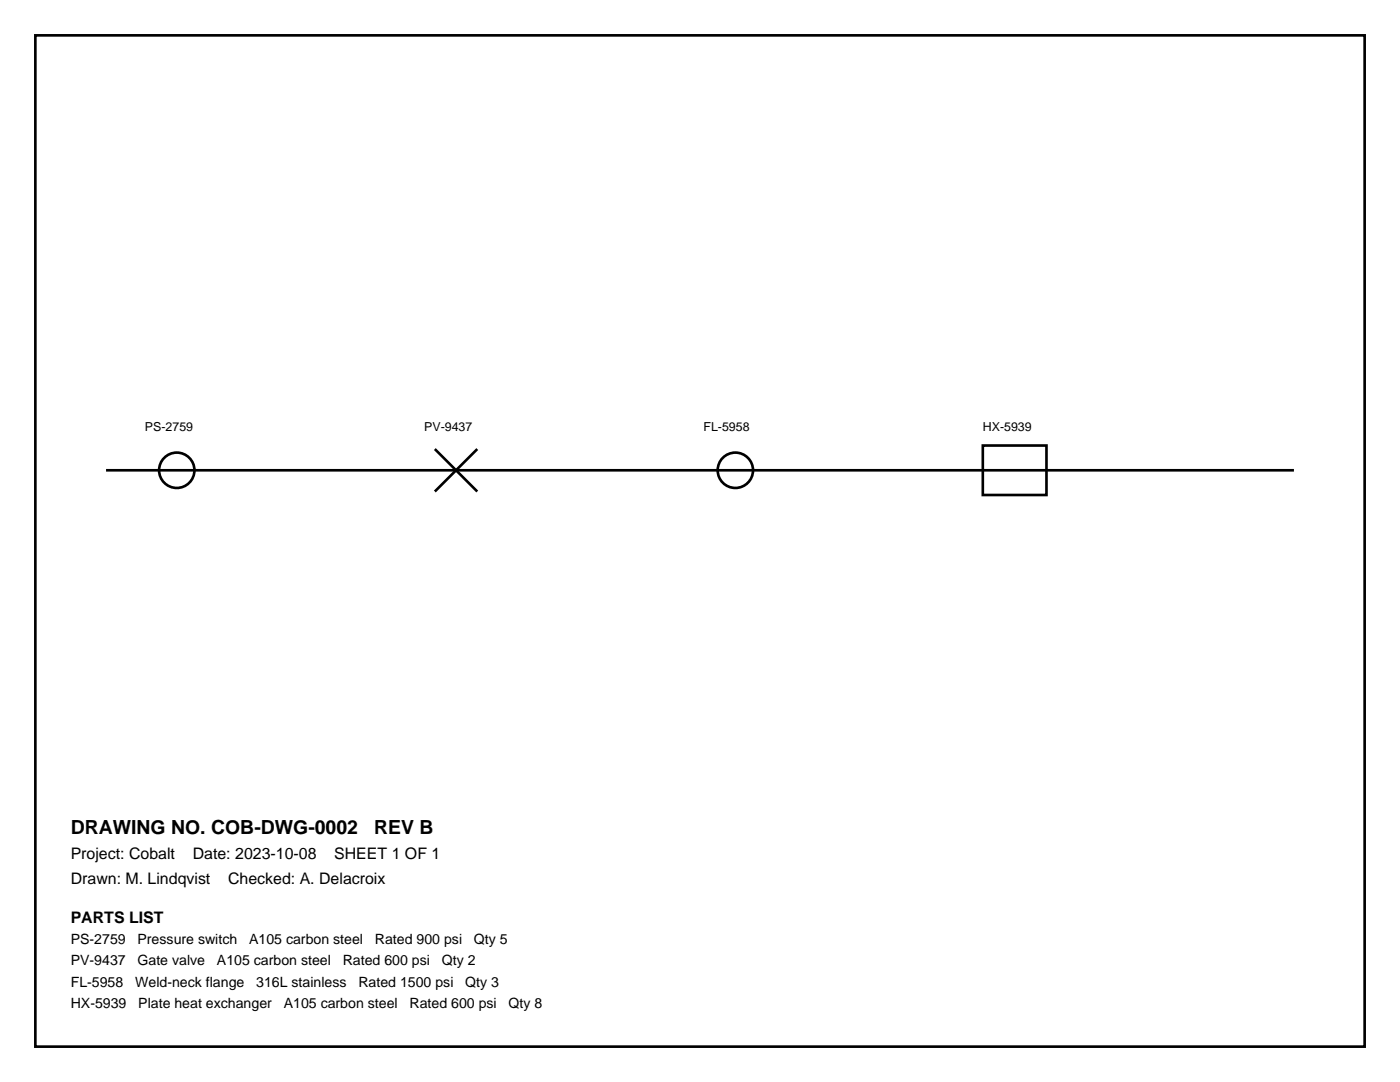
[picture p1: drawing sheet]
<svg xmlns="http://www.w3.org/2000/svg" width="279mm" height="216mm" viewBox="0 0 279 216" stroke-linecap="round" stroke-linejoin="round" font-family="sans-serif">
<defs><g id="words">
<g font-size="3.9">
<text x="14.1" y="166.5">DRAWING NO. COB-DWG-0002</text>
<text x="74.7" y="166.5">REV B</text>
</g>
<g font-size="3.2">
<text x="14.1" y="171.4">Project: Cobalt</text>
<text x="38.5" y="171.4">Date: 2023-10-08</text>
<text x="66.7" y="171.4">SHEET 1 OF 1</text>
<text x="14.1" y="176.4">Drawn: M. Lindqvist</text>
<text x="45.5" y="176.4">Checked: A. Delacroix</text>
<text x="14.1" y="184.1">PARTS LIST</text>
</g>
<g font-size="2.8">
<text x="14.1" y="188.4">PS-2759</text>
<text x="27.4" y="188.4">Pressure switch</text>
<text x="49.7" y="188.4">A105 carbon steel</text>
<text x="74.8" y="188.4">Rated 900 psi</text>
<text x="94.6" y="188.4">Qty 5</text>
<text x="14.1" y="192.6">PV-9437</text>
<text x="14.1" y="196.8">FL-5958</text>
<text x="27" y="196.8">Weld-neck flange</text>
<text x="27.4" y="192.6">Gate valve</text>
<text x="43.3" y="192.6">A105 carbon steel</text>
<text x="51.1" y="196.8">316L stainless</text>
<text x="68.4" y="192.6">Rated 600 psi</text>
<text x="71.5" y="196.8">Rated 1500 psi</text>
<text x="88.2" y="192.6">Qty 2</text>
<text x="92.9" y="196.8">Qty 3</text>
<text x="14.1" y="201.1">HX-5939</text>
<text x="27.6" y="201.1">Plate heat exchanger</text>
<text x="56.6" y="201.1">A105 carbon steel</text>
<text x="81.7" y="201.1">Rated 600 psi</text>
<text x="101.5" y="201.1">Qty 8</text>
</g>
<g font-size="2.5">
<text x="28.9" y="86.1">PS-2759</text>
<text x="84.7" y="86.1">PV-9437</text>
<text x="140.4" y="86.1">FL-5958</text>
<text x="196.1" y="86.1">HX-5939</text>
</g>
</g></defs>
<g fill="none" stroke="#000" stroke-width=".53">
<path d="M7.1 7.1h265.2v201.7h-265.2zM21.2 93.8h237M86.8 89.6l8.4 8.5M95.2 89.6l-8.4 8.5M196.1 88.9h12.7v9.9h-12.7z"/>
<circle cx="35.3" cy="93.8" r="3.5"/>
<circle cx="146.8" cy="93.8" r="3.5"/>
</g>
<use href="#words"/>
</svg>
